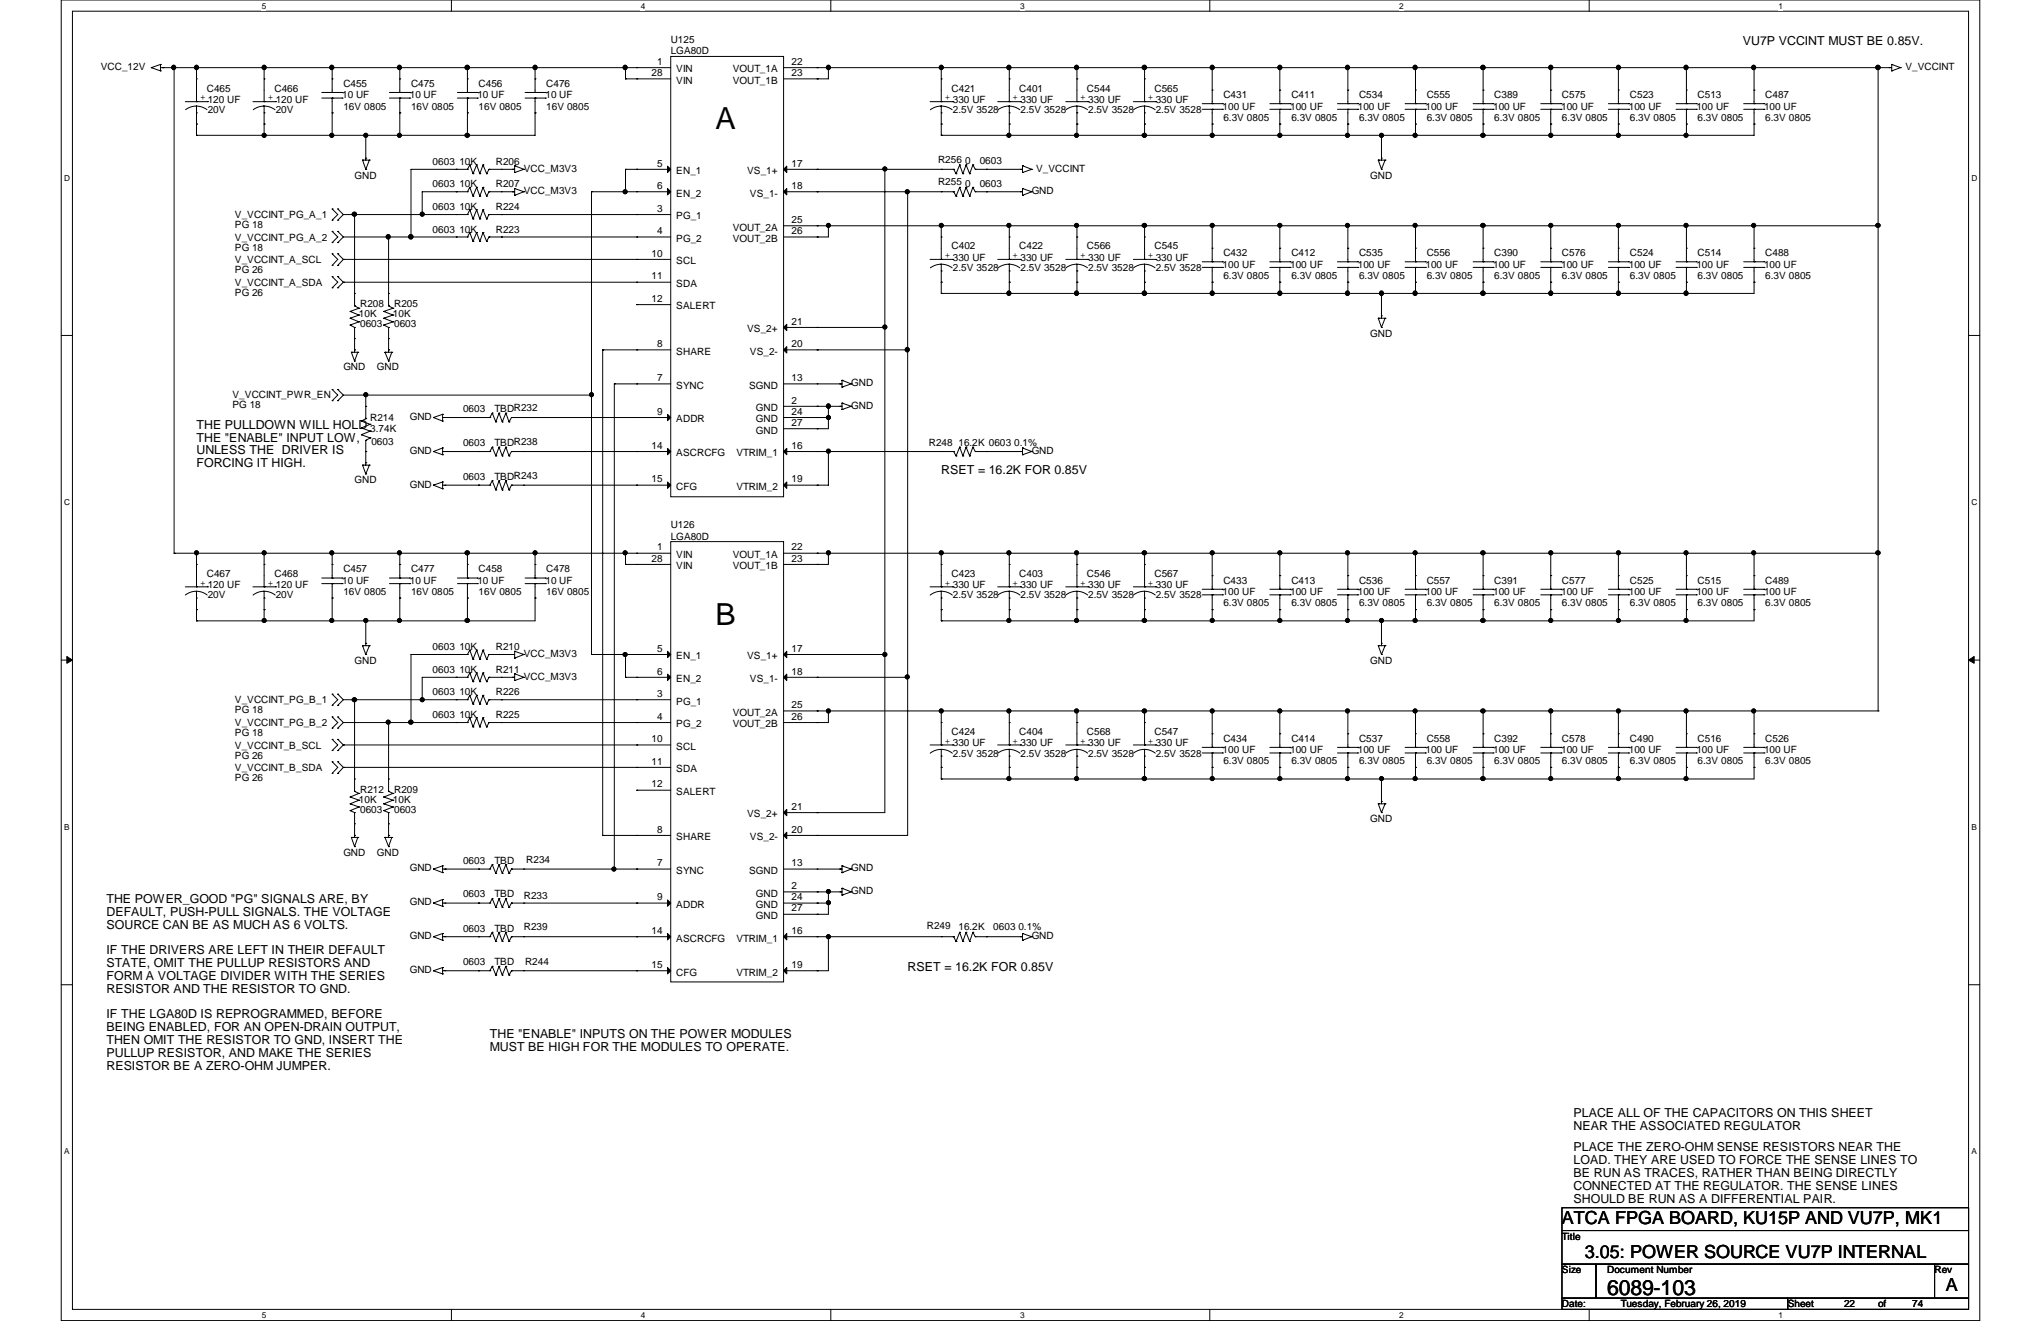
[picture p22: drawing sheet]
<svg xmlns="http://www.w3.org/2000/svg" width="432mm" height="279mm" viewBox="0 0 432 279" stroke-linecap="round" stroke-linejoin="round" font-family="sans-serif">
<defs><g id="words">
<g font-size="6.4">
<text x="151.4" y="27.3">A</text>
<text x="151.4" y="132.2">B</text>
</g>
<text font-size="4.5" x="340" y="273.8">6089-103</text>
<g font-size="3.8">
<text x="330.5" y="258.8">ATCA FPGA BOARD, KU15P AND VU7P, MK1</text>
<text x="335.3" y="266">3.05: POWER SOURCE VU7P INTERNAL</text>
<text x="411.6" y="273.1">A</text>
</g>
<g font-size="2.6">
<text x="368.7" y="9.5">VU7P VCCINT MUST BE 0.85V.</text>
<text x="41.6" y="90.7">THE PULLDOWN WILL HOLD</text>
<text x="41.6" y="93.4">THE &quot;ENABLE&quot; INPUT LOW,</text>
<text x="41.6" y="96.1">UNLESS THE DRIVER IS</text>
<text x="41.6" y="98.8">FORCING IT HIGH.</text>
<text x="199.1" y="100.2">RSET = 16.2K FOR 0.85V</text>
<text x="22.5" y="191">THE POWER_GOOD &quot;PG&quot; SIGNALS ARE, BY</text>
<text x="22.5" y="193.7">DEFAULT, PUSH-PULL SIGNALS. THE VOLTAGE</text>
<text x="22.5" y="196.4">SOURCE CAN BE AS MUCH AS 6 VOLTS.</text>
<text x="22.5" y="201.8">IF THE DRIVERS ARE LEFT IN THEIR DEFAULT</text>
<text x="22.5" y="204.6">STATE, OMIT THE PULLUP RESISTORS AND</text>
<text x="22.5" y="207.3">FORM A VOLTAGE DIVIDER WITH THE SERIES</text>
<text x="22.5" y="210">RESISTOR AND THE RESISTOR TO GND.</text>
<text x="192" y="205.3">RSET = 16.2K FOR 0.85V</text>
<text x="22.5" y="215.4">IF THE LGA80D IS REPROGRAMMED, BEFORE</text>
<text x="22.5" y="218.1">BEING ENABLED, FOR AN OPEN-DRAIN OUTPUT,</text>
<text x="22.5" y="220.8">THEN OMIT THE RESISTOR TO GND, INSERT THE</text>
<text x="103.6" y="219.6">THE &quot;ENABLE&quot; INPUTS ON THE POWER MODULES</text>
<text x="22.5" y="223.5">PULLUP RESISTOR, AND MAKE THE SERIES</text>
<text x="22.5" y="226.2">RESISTOR BE A ZERO-OHM JUMPER.</text>
<text x="103.6" y="222.3">MUST BE HIGH FOR THE MODULES TO OPERATE.</text>
<text x="332.9" y="236.3">PLACE ALL OF THE CAPACITORS ON THIS SHEET</text>
<text x="332.9" y="239">NEAR THE ASSOCIATED REGULATOR</text>
<text x="332.9" y="243.5">PLACE THE ZERO-OHM SENSE RESISTORS NEAR THE</text>
<text x="332.9" y="246.2">LOAD. THEY ARE USED TO FORCE THE SENSE LINES TO</text>
<text x="332.9" y="248.9">BE RUN AS TRACES, RATHER THAN BEING DIRECTLY</text>
<text x="332.9" y="251.6">CONNECTED AT THE REGULATOR. THE SENSE LINES</text>
<text x="332.9" y="254.3">SHOULD BE RUN AS A DIFFERENTIAL PAIR.</text>
</g>
<g font-size="2.1">
<text x="141.9" y="9.1">U125</text>
<text x="141.9" y="11.5">LGA80D</text>
<text x="21.3" y="14.8">VCC_12V</text>
<text x="137.8" y="16.1">28</text>
<text x="139" y="13.7">1</text>
<text x="143.1" y="15.3">VIN</text>
<text x="143.1" y="17.7">VIN</text>
<text x="155" y="15.3">VOUT_1A</text>
<text x="155" y="17.7">VOUT_1B</text>
<text x="167.5" y="13.7">22</text>
<text x="167.5" y="16.1">23</text>
<text x="403.1" y="14.8">V_VCCINT</text>
<text x="42.3" y="21.2">+</text>
<text x="43.8" y="19.4">C465</text>
<text x="43.9" y="21.8">120 UF</text>
<text x="43.9" y="23.9">20V</text>
<text x="56.6" y="21.2">+</text>
<text x="58.1" y="19.4">C466</text>
<text x="58.3" y="21.8">120 UF</text>
<text x="58.3" y="23.9">20V</text>
<text x="72.4" y="20.8">10 UF</text>
<text x="72.6" y="18.4">C455</text>
<text x="72.6" y="23.2">16V 0805</text>
<text x="86.7" y="20.8">10 UF</text>
<text x="87" y="18.4">C475</text>
<text x="87" y="23.2">16V 0805</text>
<text x="101" y="20.8">10 UF</text>
<text x="101.3" y="18.4">C456</text>
<text x="101.3" y="23.2">16V 0805</text>
<text x="115.4" y="20.8">10 UF</text>
<text x="115.6" y="18.4">C476</text>
<text x="115.6" y="23.2">16V 0805</text>
<text x="199.9" y="21.2">+</text>
<text x="201.3" y="19.4">C421</text>
<text x="201.6" y="21.8">330 UF</text>
<text x="201.6" y="23.9">2.5V 3528</text>
<text x="214.2" y="21.2">+</text>
<text x="215.6" y="19.4">C401</text>
<text x="215.9" y="21.8">330 UF</text>
<text x="215.9" y="23.9">2.5V 3528</text>
<text x="228.5" y="21.2">+</text>
<text x="230" y="19.4">C544</text>
<text x="230.2" y="21.8">330 UF</text>
<text x="230.2" y="23.9">2.5V 3528</text>
<text x="242.8" y="21.2">+</text>
<text x="244.3" y="19.4">C565</text>
<text x="244.5" y="21.8">330 UF</text>
<text x="244.5" y="23.9">2.5V 3528</text>
<text x="258.7" y="23.2">100 UF</text>
<text x="258.8" y="20.8">C431</text>
<text x="273" y="23.2">100 UF</text>
<text x="273.2" y="20.8">C411</text>
<text x="287.3" y="23.2">100 UF</text>
<text x="287.5" y="20.8">C534</text>
<text x="301.6" y="23.2">100 UF</text>
<text x="301.8" y="20.8">C555</text>
<text x="315.9" y="23.2">100 UF</text>
<text x="316.1" y="20.8">C389</text>
<text x="330.3" y="23.2">100 UF</text>
<text x="330.5" y="20.8">C575</text>
<text x="344.6" y="23.2">100 UF</text>
<text x="344.8" y="20.8">C523</text>
<text x="358.9" y="23.2">100 UF</text>
<text x="359.2" y="20.8">C513</text>
<text x="373.2" y="23.2">100 UF</text>
<text x="373.5" y="20.8">C487</text>
<text x="258.8" y="25.6">6.3V 0805</text>
<text x="273.2" y="25.6">6.3V 0805</text>
<text x="287.5" y="25.6">6.3V 0805</text>
<text x="301.8" y="25.6">6.3V 0805</text>
<text x="316.1" y="25.6">6.3V 0805</text>
<text x="330.5" y="25.6">6.3V 0805</text>
<text x="344.8" y="25.6">6.3V 0805</text>
<text x="359.2" y="25.6">6.3V 0805</text>
<text x="373.5" y="25.6">6.3V 0805</text>
<text x="91.5" y="34.9">0603</text>
<text x="97.2" y="34.9">10K</text>
<text x="104.9" y="34.9">R206</text>
<text x="139" y="35.2">5</text>
<text x="167.5" y="35.2">17</text>
<text x="198.5" y="34.4">R256</text>
<text x="204.2" y="34.6">0</text>
<text x="207.3" y="34.6">0603</text>
<text x="75" y="37.8">GND</text>
<text x="91.5" y="39.6">0603</text>
<text x="97.2" y="39.6">10K</text>
<text x="104.9" y="39.6">R207</text>
<text x="110.8" y="36.3">VCC_M3V3</text>
<text x="110.8" y="41.1">VCC_M3V3</text>
<text x="139" y="40">6</text>
<text x="143.1" y="36.8">EN_1</text>
<text x="143.1" y="41.6">EN_2</text>
<text x="158.1" y="36.8">VS_1+</text>
<text x="158.7" y="41.6">VS_1-</text>
<text x="167.5" y="40">18</text>
<text x="198.5" y="39.2">R255</text>
<text x="204.2" y="39.5">0</text>
<text x="207.3" y="39.5">0603</text>
<text x="218.3" y="41.1">GND</text>
<text x="219.2" y="36.3">V_VCCINT</text>
<text x="289.9" y="37.8">GND</text>
<text x="49.7" y="46.1">V_VCCINT_PG_A_1</text>
<text x="91.5" y="44.4">0603</text>
<text x="97.2" y="44.4">10K</text>
<text x="104.9" y="44.4">R224</text>
<text x="139" y="44.8">3</text>
<text x="143.1" y="46.4">PG_1</text>
<text x="167.5" y="47.2">25</text>
<text x="49.7" y="48.3">PG 18</text>
<text x="49.7" y="50.9">V_VCCINT_PG_A_2</text>
<text x="49.7" y="53">PG 18</text>
<text x="91.5" y="49.2">0603</text>
<text x="97.2" y="49.2">10K</text>
<text x="104.9" y="49.2">R223</text>
<text x="139" y="49.5">4</text>
<text x="143.1" y="51.1">PG_2</text>
<text x="155" y="48.8">VOUT_2A</text>
<text x="155" y="51.1">VOUT_2B</text>
<text x="167.5" y="49.5">26</text>
<text x="201.3" y="52.7">C402</text>
<text x="215.6" y="52.7">C422</text>
<text x="230" y="52.7">C566</text>
<text x="244.3" y="52.7">C545</text>
<text x="49.7" y="55.6">V_VCCINT_A_SCL</text>
<text x="49.7" y="57.8">PG 26</text>
<text x="137.8" y="54.3">10</text>
<text x="137.8" y="59.1">11</text>
<text x="143.1" y="55.9">SCL</text>
<text x="199.9" y="54.6">+</text>
<text x="201.6" y="55.2">330 UF</text>
<text x="201.6" y="57.3">2.5V 3528</text>
<text x="214.2" y="54.6">+</text>
<text x="215.9" y="55.2">330 UF</text>
<text x="215.9" y="57.3">2.5V 3528</text>
<text x="228.5" y="54.6">+</text>
<text x="230.2" y="55.2">330 UF</text>
<text x="230.2" y="57.3">2.5V 3528</text>
<text x="242.8" y="54.6">+</text>
<text x="244.5" y="55.2">330 UF</text>
<text x="244.5" y="57.3">2.5V 3528</text>
<text x="258.7" y="56.6">100 UF</text>
<text x="258.8" y="54.2">C432</text>
<text x="258.8" y="59">6.3V 0805</text>
<text x="273" y="56.6">100 UF</text>
<text x="273.2" y="54.2">C412</text>
<text x="273.2" y="59">6.3V 0805</text>
<text x="287.3" y="56.6">100 UF</text>
<text x="287.5" y="54.2">C535</text>
<text x="287.5" y="59">6.3V 0805</text>
<text x="301.6" y="56.6">100 UF</text>
<text x="301.8" y="54.2">C556</text>
<text x="301.8" y="59">6.3V 0805</text>
<text x="315.9" y="56.6">100 UF</text>
<text x="316.1" y="54.2">C390</text>
<text x="316.1" y="59">6.3V 0805</text>
<text x="330.3" y="56.6">100 UF</text>
<text x="330.5" y="54.2">C576</text>
<text x="330.5" y="59">6.3V 0805</text>
<text x="344.6" y="56.6">100 UF</text>
<text x="344.8" y="54.2">C524</text>
<text x="344.8" y="59">6.3V 0805</text>
<text x="358.9" y="56.6">100 UF</text>
<text x="359.2" y="54.2">C514</text>
<text x="359.2" y="59">6.3V 0805</text>
<text x="373.2" y="56.6">100 UF</text>
<text x="373.5" y="54.2">C488</text>
<text x="373.5" y="59">6.3V 0805</text>
<text x="49.7" y="60.5">V_VCCINT_A_SDA</text>
<text x="49.7" y="62.6">PG 26</text>
<text x="76.2" y="64.9">R208</text>
<text x="83.4" y="64.9">R205</text>
<text x="137.8" y="63.8">12</text>
<text x="143.1" y="60.7">SDA</text>
<text x="143.1" y="65.4">SALERT</text>
<text x="75.9" y="67.1">10K</text>
<text x="76.2" y="69.3">0603</text>
<text x="83.1" y="67.1">10K</text>
<text x="83.4" y="69.3">0603</text>
<text x="158.1" y="70.3">VS_2+</text>
<text x="167.5" y="68.7">21</text>
<text x="289.9" y="71.2">GND</text>
<text x="139" y="73.4">8</text>
<text x="143.1" y="75">SHARE</text>
<text x="158.7" y="75">VS_2-</text>
<text x="167.5" y="73.4">20</text>
<text x="72.6" y="78.3">GND</text>
<text x="79.8" y="78.3">GND</text>
<text x="139" y="80.6">7</text>
<text x="143.1" y="82.2">SYNC</text>
<text x="158.5" y="82.2">SGND</text>
<text x="167.5" y="80.6">13</text>
<text x="180.1" y="81.7">GND</text>
<text x="49.2" y="84.1">V_VCCINT_PWR_EN</text>
<text x="49.2" y="86.2">PG 18</text>
<text x="78.3" y="89.1">R214</text>
<text x="86.7" y="88.8">GND</text>
<text x="98" y="87.2">0603</text>
<text x="104.6" y="87.2">TBDR232</text>
<text x="139" y="87.7">9</text>
<text x="143.1" y="89.3">ADDR</text>
<text x="159.9" y="87">GND</text>
<text x="159.9" y="89.3">GND</text>
<text x="167.5" y="85.3">2</text>
<text x="167.5" y="87.7">24</text>
<text x="180.1" y="86.4">GND</text>
<text x="78.3" y="91.4">3.74K</text>
<text x="78.6" y="94.1">0603</text>
<text x="98" y="94.3">0603</text>
<text x="104.6" y="94.3">TBDR238</text>
<text x="137.8" y="94.9">14</text>
<text x="159.9" y="91.7">GND</text>
<text x="167.5" y="90.1">27</text>
<text x="167.5" y="94.9">16</text>
<text x="196.5" y="94.3">R248 16.2K 0603 0.1%</text>
<text x="86.7" y="96">GND</text>
<text x="98" y="101.5">0603</text>
<text x="104.6" y="101.5">TBDR243</text>
<text x="143.1" y="96.5">ASCRCFG</text>
<text x="155.8" y="96.5">VTRIM_1</text>
<text x="218.3" y="96">GND</text>
<text x="75" y="102.2">GND</text>
<text x="86.7" y="103.1">GND</text>
<text x="137.8" y="102">15</text>
<text x="143.1" y="103.6">CFG</text>
<text x="155.8" y="103.6">VTRIM_2</text>
<text x="167.5" y="102">19</text>
<text x="141.9" y="111.8">U126</text>
<text x="137.8" y="118.8">28</text>
<text x="139" y="116.4">1</text>
<text x="141.9" y="114.1">LGA80D</text>
<text x="143.1" y="118">VIN</text>
<text x="155" y="118">VOUT_1A</text>
<text x="167.5" y="116.4">22</text>
<text x="167.5" y="118.8">23</text>
<text x="42.3" y="123.9">+ 120 UF</text>
<text x="43.8" y="122">C467</text>
<text x="56.6" y="123.9">+ 120 UF</text>
<text x="58.1" y="122">C468</text>
<text x="72.4" y="123.4">10 UF</text>
<text x="72.6" y="121.1">C457</text>
<text x="72.6" y="125.8">16V 0805</text>
<text x="86.7" y="123.4">10 UF</text>
<text x="87" y="121.1">C477</text>
<text x="87" y="125.8">16V 0805</text>
<text x="101" y="123.4">10 UF</text>
<text x="101.3" y="121.1">C458</text>
<text x="101.3" y="125.8">16V 0805</text>
<text x="115.4" y="123.4">10 UF</text>
<text x="115.6" y="121.1">C478</text>
<text x="115.6" y="125.8">16V 0805</text>
<text x="143.1" y="120.4">VIN</text>
<text x="155" y="120.4">VOUT_1B</text>
<text x="199.9" y="123.9">+ 330 UF</text>
<text x="201.3" y="122">C423</text>
<text x="214.2" y="123.9">+ 330 UF</text>
<text x="215.6" y="122">C403</text>
<text x="228.5" y="123.9">+ 330 UF</text>
<text x="230" y="122">C546</text>
<text x="242.8" y="123.9">+ 330 UF</text>
<text x="244.3" y="122">C567</text>
<text x="258.7" y="125.8">100 UF</text>
<text x="258.8" y="123.4">C433</text>
<text x="273" y="125.8">100 UF</text>
<text x="273.2" y="123.4">C413</text>
<text x="287.3" y="125.8">100 UF</text>
<text x="287.5" y="123.4">C536</text>
<text x="301.6" y="125.8">100 UF</text>
<text x="301.8" y="123.4">C557</text>
<text x="315.9" y="125.8">100 UF</text>
<text x="316.1" y="123.4">C391</text>
<text x="330.3" y="125.8">100 UF</text>
<text x="330.5" y="123.4">C577</text>
<text x="344.6" y="125.8">100 UF</text>
<text x="344.8" y="123.4">C525</text>
<text x="358.9" y="125.8">100 UF</text>
<text x="359.2" y="123.4">C515</text>
<text x="373.2" y="125.8">100 UF</text>
<text x="373.5" y="123.4">C489</text>
<text x="43.9" y="126.6">20V</text>
<text x="58.3" y="126.6">20V</text>
<text x="201.6" y="126.6">2.5V 3528</text>
<text x="215.9" y="126.6">2.5V 3528</text>
<text x="230.2" y="126.6">2.5V 3528</text>
<text x="244.5" y="126.6">2.5V 3528</text>
<text x="258.8" y="128.3">6.3V 0805</text>
<text x="273.2" y="128.3">6.3V 0805</text>
<text x="287.5" y="128.3">6.3V 0805</text>
<text x="301.8" y="128.3">6.3V 0805</text>
<text x="316.1" y="128.3">6.3V 0805</text>
<text x="330.5" y="128.3">6.3V 0805</text>
<text x="344.8" y="128.3">6.3V 0805</text>
<text x="359.2" y="128.3">6.3V 0805</text>
<text x="373.5" y="128.3">6.3V 0805</text>
<text x="91.5" y="137.6">0603</text>
<text x="97.2" y="137.6">10K</text>
<text x="104.9" y="137.6">R210</text>
<text x="139" y="137.8">5</text>
<text x="167.5" y="137.8">17</text>
<text x="75" y="140.4">GND</text>
<text x="91.5" y="142.3">0603</text>
<text x="97.2" y="142.3">10K</text>
<text x="104.9" y="142.3">R211</text>
<text x="110.8" y="138.9">VCC_M3V3</text>
<text x="110.8" y="143.8">VCC_M3V3</text>
<text x="139" y="142.7">6</text>
<text x="143.1" y="139.4">EN_1</text>
<text x="158.1" y="139.4">VS_1+</text>
<text x="167.5" y="142.7">18</text>
<text x="289.9" y="140.4">GND</text>
<text x="49.7" y="148.8">V_VCCINT_PG_B_1</text>
<text x="91.5" y="147.1">0603</text>
<text x="97.2" y="147.1">10K</text>
<text x="104.9" y="147.1">R226</text>
<text x="139" y="147.4">3</text>
<text x="143.1" y="149">PG_1</text>
<text x="143.1" y="144.3">EN_2</text>
<text x="158.7" y="144.3">VS_1-</text>
<text x="167.5" y="149.8">25</text>
<text x="49.7" y="150.9">PG 18</text>
<text x="49.7" y="153.6">V_VCCINT_PG_B_2</text>
<text x="49.7" y="155.7">PG 18</text>
<text x="91.5" y="151.9">0603</text>
<text x="97.2" y="151.9">10K</text>
<text x="104.9" y="151.9">R225</text>
<text x="139" y="152.2">4</text>
<text x="143.1" y="153.8">PG_2</text>
<text x="155" y="151.4">VOUT_2A</text>
<text x="155" y="153.8">VOUT_2B</text>
<text x="167.5" y="152.2">26</text>
<text x="201.3" y="155.4">C424</text>
<text x="215.6" y="155.4">C404</text>
<text x="230" y="155.4">C568</text>
<text x="244.3" y="155.4">C547</text>
<text x="49.7" y="158.3">V_VCCINT_B_SCL</text>
<text x="49.7" y="160.4">PG 26</text>
<text x="137.8" y="157">10</text>
<text x="137.8" y="161.7">11</text>
<text x="143.1" y="158.6">SCL</text>
<text x="199.9" y="157.3">+ 330 UF</text>
<text x="201.6" y="160">2.5V 3528</text>
<text x="214.2" y="157.3">+ 330 UF</text>
<text x="215.9" y="160">2.5V 3528</text>
<text x="228.5" y="157.3">+ 330 UF</text>
<text x="230.2" y="160">2.5V 3528</text>
<text x="242.8" y="157.3">+ 330 UF</text>
<text x="244.5" y="160">2.5V 3528</text>
<text x="258.7" y="159.3">100 UF</text>
<text x="258.8" y="156.9">C434</text>
<text x="258.8" y="161.6">6.3V 0805</text>
<text x="273" y="159.3">100 UF</text>
<text x="273.2" y="156.9">C414</text>
<text x="273.2" y="161.6">6.3V 0805</text>
<text x="287.3" y="159.3">100 UF</text>
<text x="287.5" y="156.9">C537</text>
<text x="287.5" y="161.6">6.3V 0805</text>
<text x="301.6" y="159.3">100 UF</text>
<text x="301.8" y="156.9">C558</text>
<text x="301.8" y="161.6">6.3V 0805</text>
<text x="315.9" y="159.3">100 UF</text>
<text x="316.1" y="156.9">C392</text>
<text x="316.1" y="161.6">6.3V 0805</text>
<text x="330.3" y="159.3">100 UF</text>
<text x="330.5" y="156.9">C578</text>
<text x="330.5" y="161.6">6.3V 0805</text>
<text x="344.6" y="159.3">100 UF</text>
<text x="344.8" y="156.9">C490</text>
<text x="344.8" y="161.6">6.3V 0805</text>
<text x="358.9" y="159.3">100 UF</text>
<text x="359.2" y="156.9">C516</text>
<text x="359.2" y="161.6">6.3V 0805</text>
<text x="373.2" y="159.3">100 UF</text>
<text x="373.5" y="156.9">C526</text>
<text x="373.5" y="161.6">6.3V 0805</text>
<text x="49.7" y="163.1">V_VCCINT_B_SDA</text>
<text x="49.7" y="165.3">PG 26</text>
<text x="76.2" y="167.6">R212</text>
<text x="83.4" y="167.6">R209</text>
<text x="137.8" y="166.5">12</text>
<text x="143.1" y="163.3">SDA</text>
<text x="75.9" y="169.8">10K</text>
<text x="76.2" y="172">0603</text>
<text x="83.1" y="169.8">10K</text>
<text x="83.4" y="172">0603</text>
<text x="143.1" y="168.1">SALERT</text>
<text x="158.1" y="172.9">VS_2+</text>
<text x="167.5" y="171.3">21</text>
<text x="289.9" y="173.8">GND</text>
<text x="139" y="176.1">8</text>
<text x="143.1" y="177.7">SHARE</text>
<text x="158.7" y="177.7">VS_2-</text>
<text x="167.5" y="176.1">20</text>
<text x="72.6" y="181">GND</text>
<text x="79.8" y="181">GND</text>
<text x="86.7" y="184.3">GND</text>
<text x="98" y="182.7">0603</text>
<text x="104.6" y="182.7">TBD</text>
<text x="111.3" y="182.5">R234</text>
<text x="139" y="183.2">7</text>
<text x="143.1" y="184.8">SYNC</text>
<text x="158.5" y="184.8">SGND</text>
<text x="167.5" y="183.2">13</text>
<text x="180.1" y="184.3">GND</text>
<text x="86.7" y="191.5">GND</text>
<text x="98" y="189.8">0603</text>
<text x="104.6" y="189.8">TBD</text>
<text x="110.8" y="190.1">R233</text>
<text x="139" y="190.4">9</text>
<text x="159.9" y="189.7">GND</text>
<text x="167.5" y="188">2</text>
<text x="167.5" y="190.4">24</text>
<text x="180.1" y="189.1">GND</text>
<text x="98" y="197">0603</text>
<text x="104.6" y="197">TBD</text>
<text x="110.8" y="196.8">R239</text>
<text x="137.8" y="197.5">14</text>
<text x="143.1" y="192">ADDR</text>
<text x="159.9" y="192">GND</text>
<text x="159.9" y="194.4">GND</text>
<text x="167.5" y="192.8">27</text>
<text x="167.5" y="197.5">16</text>
<text x="196.1" y="196.5">R249</text>
<text x="202.8" y="196.8">16.2K</text>
<text x="210.1" y="196.8">0603 0.1%</text>
<text x="86.7" y="198.6">GND</text>
<text x="143.1" y="199.1">ASCRCFG</text>
<text x="155.8" y="199.1">VTRIM_1</text>
<text x="218.3" y="198.6">GND</text>
<text x="86.7" y="205.8">GND</text>
<text x="98" y="204.1">0603</text>
<text x="104.6" y="204.1">TBD</text>
<text x="111.1" y="204.1">R244</text>
<text x="137.8" y="204.7">15</text>
<text x="143.1" y="206.3">CFG</text>
<text x="155.8" y="206.3">VTRIM_2</text>
<text x="167.5" y="204.7">19</text>
<text x="330.5" y="262.2">Title</text>
<text x="330.5" y="269.3">Size</text>
<text x="340" y="269.3">Document Number</text>
<text x="409.3" y="269.3">Rev</text>
<text x="330.5" y="276.5">Date:</text>
<text x="342.9" y="276.5">Tuesday, February 26, 2019</text>
<text x="378.2" y="276.5">Sheet</text>
<text x="390.1" y="276.5">22</text>
<text x="397.3" y="276.5">of</text>
<text x="404.5" y="276.5">74</text>
</g>
<g font-size="1.7">
<text x="55.4" y="1.9">5</text>
<text x="135.6" y="1.9">4</text>
<text x="215.8" y="1.9">3</text>
<text x="296" y="1.9">2</text>
<text x="376.3" y="1.9">1</text>
<text x="13.5" y="38.3">D</text>
<text x="417.1" y="38.3">D</text>
<text x="13.5" y="106.8">C</text>
<text x="417.1" y="106.8">C</text>
<text x="13.5" y="175.5">B</text>
<text x="417.1" y="175.5">B</text>
<text x="13.5" y="244.2">A</text>
<text x="417.1" y="244.2">A</text>
<text x="55.4" y="278.8">5</text>
<text x="135.6" y="278.8">4</text>
<text x="215.8" y="278.8">3</text>
<text x="296" y="278.8">2</text>
<text x="376.3" y="278.8">1</text>
</g>
</g></defs>
<path d="M13 0h405.8v279.3h-405.8zM15.3 2.4h401.2v274.5h-401.2z" fill="none" stroke="#000" stroke-width=".21"/>
<g fill="#fff">
<path d="M55.4 .3h.9v1.9h-.9z"/>
<path d="M55.4 277.2h.9v1.9h-.9z"/>
</g>
<path d="M95.5 0v2.4M95.5 276.9v2.4" fill="none" stroke="#000" stroke-width=".21"/>
<g fill="#fff">
<path d="M135.6 .3h.9v1.9h-.9z"/>
<path d="M135.6 277.2h.9v1.9h-.9z"/>
</g>
<path d="M175.8 0v2.4M175.8 276.9v2.4" fill="none" stroke="#000" stroke-width=".21"/>
<g fill="#fff">
<path d="M215.8 .3h.9v1.9h-.9z"/>
<path d="M215.8 277.2h.9v1.9h-.9z"/>
</g>
<path d="M255.9 0v2.4M255.9 276.9v2.4" fill="none" stroke="#000" stroke-width=".21"/>
<g fill="#fff">
<path d="M296 .3h.9v1.9h-.9z"/>
<path d="M296 277.2h.9v1.9h-.9z"/>
</g>
<path d="M336.2 0v2.4M336.2 276.9v2.4" fill="none" stroke="#000" stroke-width=".21"/>
<g fill="#fff">
<path d="M376.3 .3h.9v1.9h-.9z"/>
<path d="M376.3 277.2h.9v1.9h-.9z"/>
<path d="M13.5 36.7h1.2v1.9h-1.2z"/>
<path d="M417.1 36.7h1.2v1.9h-1.2z"/>
<path d="M13.5 105.2h1.2v2h-1.2z"/>
<path d="M417.1 105.2h1.2v2h-1.2z"/>
</g>
<path d="M13 71h2.3M416.5 71h2.3" fill="none" stroke="#000" stroke-width=".21"/>
<g fill="#fff">
<path d="M13.5 173.9h1.1v2h-1.1z"/>
<path d="M417.1 173.9h1.1v2h-1.1z"/>
</g>
<path d="M13 139.6h2.3M416.5 139.6h2.3" fill="none" stroke="#000" stroke-width=".21"/>
<path d="M14.1 138.9v1.4l1.2-.7zM416.5 139.6l1.2 .7v-1.4z" fill="#000" stroke="#000" stroke-width=".21"/>
<g fill="#fff">
<path d="M13.5 242.6h1.1v1.9h-1.1z"/>
<path d="M417.1 242.6h1.1v1.9h-1.1z"/>
</g>
<g fill="none" stroke="#000" stroke-width=".21">
<path d="M32 14.3h.1M32 14.3l2 .7M34 15h.1M34 13.6h.1M34 13.6v1.4M34 13.6l-2 .7M34.5 14.3h.1M36.8 14.3h.1M36.8 14.3v102.7M41.6 16.7h.1M41.6 14.3h.1M41.6 14.3v7.2"/>
<path d="M55.9 16.7h.1M55.9 14.3h.1M55.9 14.3v7.2M68.1 19.6h4.3M70.3 16.7h.1M70.3 14.3h.1M70.3 14.3v5.3M70.3 19.6h.1M72.4 19.6h.1M82.4 19.6h4.3M84.6 16.7h.1M84.6 14.3h.1"/>
<path d="M84.6 14.3v5.3M84.6 19.6h.1M86.7 19.6h.1M96.8 19.6h4.2M98.9 19.6h.1M98.9 16.7h.1M98.9 14.3h.1M98.9 14.3v5.3M101 19.6h.1M111.1 19.6h4.3M113.2 16.7h.1M113.2 14.3h.1"/>
<path d="M113.2 14.3v5.3M113.2 19.6h.1M115.4 19.6h.1M132.3 16.7h.1M132.3 14.3h.1M132.3 16.7h9.6M132.3 14.3v2.4M134.7 14.3h.1M134.7 16.7h.1M141.9 11.9h23.9v93.2h-23.9zM141.9 14.3h-107.9M165.8 14.3h234.4"/>
<path d="M172.9 14.3h.1M172.9 16.7h.1M175.3 14.3h.1M175.3 14.3v2.4h-9.5M199.1 16.7h.1M199.1 14.3h.1M199.1 14.3v7.2M213.5 14.3h.1M213.5 14.3v7.2M213.5 16.7h.1M227.8 16.7h.1M227.8 14.3h.1"/>
<path d="M227.8 14.3v7.2M242.1 16.7h.1M242.1 14.3h.1M242.1 14.3v7.2M256.5 19.1h.1M256.5 14.3h.1M256.5 14.3v7.6M270.8 19.1h.1M270.8 14.3h.1M270.8 14.3v7.6M285.2 19.1h.1M285.2 14.3h.1"/>
<path d="M285.2 14.3v7.6M299.5 19.1h.1M299.5 14.3h.1M299.5 14.3v7.6M313.8 19.1h.1M313.8 14.3h.1M313.8 14.3v7.6M328.1 19.1h.1M328.1 14.3h.1M328.1 14.3v7.6M342.4 19.1h.1M342.4 14.3h.1"/>
<path d="M342.4 14.3v7.6M356.8 19.1h.1M356.8 14.3h.1M356.8 14.3v7.6M371.1 19.1h.1M371.1 14.3h.1M371.1 14.3v7.6M397.3 14.3v136.1M397.3 14.3h.1M399.7 14.3h.1M400.2 15h.1M400.2 13.6h.1"/>
<path d="M400.2 13.6v1.4M400.2 13.6l1.9 .7M402.1 14.3h.1M402.1 14.3l-1.9 .7M39.2 21.5h4.7M39.3 23.2a3.8 3.8 0 0 1 4.5 0M41.6 23.9h.1M41.6 21.5h.1M41.6 26.2h.1M41.6 22.4v6.2M41.6 28.6h.1M43.9 21.5h.1"/>
<path d="M53.5 21.5h4.8M53.6 23.2l.8-.5 1.4-.3 1.1 .2 1.3 .6M55.9 26.2h.1M55.9 28.6h.1M55.9 23.9h.1M55.9 21.5h.1M55.9 22.4v6.2M58.3 21.5h.1M68.1 20.7h4.3M70.3 23.9h.1M70.3 20.7h.1M70.3 20.7v7.9"/>
<path d="M72.4 20.7h.1M76.7 33.9h.1M76.7 33.9h1.4M76.7 33.9l.7 1.9M77.4 28.6h.1M77.4 33.4h.1M77.4 35.8h.1M77.4 28.6v5.3M78.1 33.9h.1M78.1 33.9l-.7 1.9M82.4 20.7h4.3M84.6 23.9h.1"/>
<path d="M84.6 28.6h.1M84.6 20.7h.1M84.6 20.7v7.9M86.7 20.7h.1M96.5 35.8h.1M96.8 20.7h4.2M98.9 20.7h.1M98.9 20.7v7.9M98.9 28.6h.1M98.9 35.8h.1M98.9 23.9h.1M98.9 35.8h-11.9v14.3"/>
<path d="M99.4 39.6h.1M99.4 39.6l.7 1.9M99.4 39.6l-.5 1M99.4 34.9h.1M99.4 34.9l.7 1.8M99.4 34.9l-.5 .9M100.1 36.7h.1M100.8 39.6h.1M100.8 39.6l.7 1.9M100.8 39.6l-.7 1.9M100.8 34.9h.1M100.8 34.9l.7 1.8"/>
<path d="M100.8 34.9l-.7 1.8M101 20.7h.1M101.5 36.7h.1M102.2 34.9h.1M102.2 34.9l.8 1.8M102.2 34.9l-.7 1.8M102.2 39.6h.1M102.2 39.6l.8 1.9M102.2 39.6l-.7 1.9M103 36.7h.1M103.5 35.8h.1M103.5 35.8h5.4"/>
<path d="M103.5 35.8l-.5 .9M106.1 35.8h.1M108.5 35.8h.1M108.9 35.1h.1M108.9 36.5h.1M108.9 39.9h.1M108.9 35.1v1.4M108.9 39.9v1.4M108.9 35.1l1.9 .7M108.9 39.9l1.9 .7M110.8 35.8h.1M110.8 35.8l-1.9 .7"/>
<path d="M111.1 20.7h4.3M113.2 23.9h.1M113.2 20.7h.1M113.2 20.7v7.9h-71.6M115.4 20.7h.1M132.3 35.8h.1M132.3 35.8h9.6M132.3 35.8v4.8M134.7 35.8h.1M165.8 35.8h36M172.9 35.8h.1M187.2 35.8h.1"/>
<path d="M187.2 35.8v136.1h-21.4M196.8 21.5h4.8M196.8 23.2l.9-.5 1.4-.3 1 .2 1.3 .6M199.1 26.2h.1M199.1 23.9h.1M199.1 21.5h.1M199.1 22.4v6.2M199.1 35.8h.1M199.1 28.6h.1M201.6 21.5h.1M201.8 35.8h.1M201.8 35.8l.5 .9"/>
<path d="M202.3 36.7h.1M203 34.9h.1M203 34.9l-.7 1.8M203 34.9l.7 1.8M203 39.6h.1M203 39.6l-.7 1.9M203 39.6l.7 1.9M203.7 36.7h.1M204.4 34.9h.1M204.4 34.9l-.7 1.8M204.4 34.9l.7 1.8M204.4 39.6h.1"/>
<path d="M204.4 39.6l-.7 1.9M204.4 39.6l.7 1.9M205.1 36.7h.1M205.8 34.9h.1M205.8 34.9l-.7 1.8M205.8 34.9l.5 .9M205.8 39.6h.1M205.8 39.6l-.7 1.9M205.8 39.6l.5 1M206.3 35.8h.1M208.7 35.8h.1M211.1 21.5h4.8"/>
<path d="M211.1 23.2l.9-.5 1.4-.3 1.1 .2 1.3 .6M213.5 23.9h.1M213.5 21.5h.1M213.5 22.4v6.2M213.5 28.6h.1M213.5 26.2h.1M215.9 21.5h.1M215.9 35.8h.1M216.3 36.5h.1M216.3 35.1h.1M216.3 39.9h.1M216.3 35.1v1.4"/>
<path d="M216.3 39.9v1.4M216.3 35.8h-10M216.3 35.1l2 .7M216.3 39.9l2 .7M218.3 35.8h.1M218.3 35.8l-2 .7M225.5 21.5h4.7M225.5 23.2a3.8 3.8 0 0 1 4.6 0M227.8 28.6h.1M227.8 26.2h.1M227.8 23.9h.1M227.8 21.5h.1"/>
<path d="M227.8 22.4v6.2M230.2 21.5h.1M239.8 21.5h4.7M239.8 23.2a3.8 3.8 0 0 1 4.6 0M242.1 23.9h.1M242.1 21.5h.1M242.1 22.4v6.2M242.1 26.2h.1M242.1 28.6h.1M244.5 21.5h.1M254.3 23.1h4.4M254.3 21.9h4.4"/>
<path d="M256.5 21.9h.1M256.5 23.1h.1M256.5 23.1v5.5M256.5 28.6h.1M256.5 26.2h.1M258.7 23.1h.1M258.7 21.9h.1M268.6 23.1h4.4M268.6 21.9h4.4M270.8 28.6h.1M270.8 21.9h.1M270.8 23.1h.1"/>
<path d="M270.8 26.2h.1M270.8 23.1v5.5M273 23.1h.1M273 21.9h.1M283 23.1h4.3M283 21.9h4.3M285.2 21.9h.1M285.2 23.1h.1M285.2 23.1v5.5M285.2 28.6h.1M285.2 26.2h.1M287.3 23.1h.1"/>
<path d="M287.3 21.9h.1M291.6 33.9h.1M291.6 33.9h1.4M291.6 33.9l.7 1.9M292.3 28.6h.1M292.3 28.6v5.3M292.3 33.4h.1M292.3 35.8h.1M293 33.9h.1M293 33.9l-.7 1.9M297.3 23.1h4.3M297.3 21.9h4.3"/>
<path d="M299.5 21.9h.1M299.5 23.1h.1M299.5 23.1v5.5M299.5 28.6h.1M299.5 26.2h.1M301.6 23.1h.1M301.6 21.9h.1M311.7 23.1h4.2M311.7 21.9h4.2M313.8 28.6h.1M313.8 21.9h.1M313.8 23.1h.1"/>
<path d="M313.8 26.2h.1M313.8 23.1v5.5M315.9 23.1h.1M315.9 21.9h.1M326 23.1h4.3M326 21.9h4.3M328.1 21.9h.1M328.1 23.1h.1M328.1 23.1v5.5M328.1 28.6h.1M328.1 26.2h.1M330.3 23.1h.1"/>
<path d="M330.3 21.9h.1M340.3 23.1h4.3M340.3 21.9h4.3M342.4 28.6h.1M342.4 26.2h.1M342.4 21.9h.1M342.4 23.1h.1M342.4 23.1v5.5M344.6 23.1h.1M344.6 21.9h.1M354.6 23.1h4.3M354.6 21.9h4.3"/>
<path d="M356.8 26.2h.1M356.8 21.9h.1M356.8 23.1h.1M356.8 23.1v5.5M356.8 28.6h.1M358.9 23.1h.1M358.9 21.9h.1M368.9 23.1h4.3M368.9 21.9h4.3M371.1 21.9h.1M371.1 23.1h.1M371.1 23.1v5.5h-172"/>
<path d="M371.1 26.2h.1M373.2 23.1h.1M373.2 21.9h.1M70.3 46.6h.1M70.3 44.2h.1M70.3 51.3h.1M70.3 48.9h.1M70.3 56.1h.1M70.3 53.7h.1M70.3 58.5h.1M70.3 44.2l1.2 1.2-1.2 1.2M70.3 48.9l1.2 1.2-1.2 1.2"/>
<path d="M70.3 53.7l1.2 1.2-1.2 1.2M70.3 58.5l1.2 1.2-1.2 1.2M71.5 44.2h.1M71.5 46.6h.1M71.5 48.9h.1M71.5 51.3h.1M71.5 53.7h.1M71.5 56.1h.1M71.5 58.5h.1M71.5 44.2l1.1 1.2M71.5 48.9l1.1 1.2M71.5 53.7l1.1 1.2"/>
<path d="M71.5 58.5l1.1 1.2M72.6 45.4l-1.1 1.2M72.6 50.1l-1.1 1.2M72.6 54.9l-1.1 1.2M72.6 59.7l-1.1 1.2M72.6 54.9h.1M72.6 59.7h.1M72.6 45.4h26.3M72.6 54.9h69.3M72.6 50.1h26.3M72.6 59.7h69.3M75 45.4h.1"/>
<path d="M75 45.4v19.3M82.2 50.1h.1M82.2 50.1v14.6M87 50.1h.1M89.3 45.4h.1M96.5 40.6h.1M96.5 45.4h.1M96.5 50.1h.1M98.9 45.4h.1M98.9 50.1h.1M98.9 40.6h.1M98.9 40.6h-9.6v4.8"/>
<path d="M99.4 44.4h.1M99.4 49.2h.1M99.4 44.4l.7 1.9M99.4 44.4l-.5 1M99.4 49.2l.7 1.9M99.4 49.2l-.5 .9M100.1 46.3h.1M100.1 51.1h.1M100.1 41.5h.1M100.8 44.4h.1M100.8 49.2h.1M100.8 44.4l.7 1.9"/>
<path d="M100.8 44.4l-.7 1.9M100.8 49.2l.7 1.9M100.8 49.2l-.7 1.9M101.5 46.3h.1M101.5 51.1h.1M101.5 41.5h.1M102.2 44.4h.1M102.2 49.2h.1M102.2 44.4l.8 1.9M102.2 44.4l-.7 1.9M102.2 49.2l.8 1.9M102.2 49.2l-.7 1.9"/>
<path d="M103 46.3h.1M103 51.1h.1M103 41.5h.1M103.5 45.4h.1M103.5 50.1h.1M103.5 45.4l-.5 .9M103.5 45.4h38.4M103.5 50.1l-.5 1M103.5 50.1h38.4M103.5 40.6h.1M103.5 40.6l-.5 .9M106.1 40.6h.1"/>
<path d="M106.1 45.4h.1M106.1 50.1h.1M108.5 40.6h.1M108.9 41.3h.1M108.9 40.6h-5.4M110.8 40.6h.1M110.8 40.6l-1.9 .7M125.1 40.6h.1M125.1 40.6h16.8M125.1 40.6v97.8M132.3 40.6h.1M134.7 45.4h.1"/>
<path d="M134.7 50.1h.1M134.7 40.6h.1M134.7 54.9h.1M134.7 59.7h.1M165.8 47.8h231.5M172.9 47.8h.1M172.9 50.1h.1M172.9 40.6h.1M175.3 47.8h.1M175.3 47.8v2.3h-9.5M192 40.6h.1M192 40.6v136.1h-26.2"/>
<path d="M196.8 54.9h4.8M196.8 56.7l.9-.5 1.4-.3 1 .1 1.3 .7M199.1 50.1h.1M199.1 59.7h.1M199.1 40.6h.1M199.1 57.3h.1M199.1 54.9h.1M199.1 55.9v6.2M199.1 47.8h.1M199.1 47.8v7.1M201.6 54.9h.1M201.8 40.6h.1"/>
<path d="M201.8 40.6h-36M201.8 40.6l.5 .9M202.3 41.5h.1M203.7 41.5h.1M205.1 41.5h.1M206.3 40.6h.1M208.7 40.6h.1M211.1 54.9h4.8M211.1 56.7l.9-.5 1.4-.3 1.1 .1 1.3 .7M213.5 57.3h.1M213.5 54.9h.1M213.5 55.9v6.2"/>
<path d="M213.5 50.1h.1M213.5 59.7h.1M213.5 47.8h.1M213.5 47.8v7.1M215.9 40.6h.1M215.9 54.9h.1M216.3 41.3h.1M216.3 40.6h-10M218.3 40.6h.1M218.3 40.6l-2 .7M225.5 54.9h4.7M225.5 56.6a3.8 3.8 0 0 1 4.6 0"/>
<path d="M227.8 57.3h.1M227.8 54.9h.1M227.8 55.9v6.2M227.8 50.1h.1M227.8 59.7h.1M227.8 47.8h.1M227.8 47.8v7.1M230.2 54.9h.1M239.8 54.9h4.7M239.8 56.6a3.8 3.8 0 0 1 4.6 0M242.1 57.3h.1M242.1 54.9h.1"/>
<path d="M242.1 50.1h.1M242.1 59.7h.1M242.1 55.9v6.2M242.1 47.8h.1M242.1 47.8v7.1M244.5 54.9h.1M254.3 56.6h4.4M254.3 55.4h4.4M256.5 47.8h.1M256.5 55.4h.1M256.5 56.6h.1M256.5 52.5h.1"/>
<path d="M256.5 59.7h.1M256.5 47.8v7.6M256.5 56.6v5.5M258.7 56.6h.1M258.7 55.4h.1M268.6 56.6h4.4M268.6 55.4h4.4M270.8 55.4h.1M270.8 56.6h.1M270.8 56.6v5.5M270.8 52.5h.1M270.8 59.7h.1"/>
<path d="M270.8 47.8h.1M270.8 47.8v7.6M273 56.6h.1M273 55.4h.1M283 56.6h4.3M283 55.4h4.3M285.2 52.5h.1M285.2 59.7h.1M285.2 55.4h.1M285.2 56.6h.1M285.2 47.8h.1M285.2 47.8v7.6"/>
<path d="M285.2 56.6v5.5M287.3 56.6h.1M287.3 55.4h.1M297.3 56.6h4.3M297.3 55.4h4.3M299.5 55.4h.1M299.5 56.6h.1M299.5 56.6v5.5M299.5 52.5h.1M299.5 59.7h.1M299.5 47.8h.1M299.5 47.8v7.6"/>
<path d="M301.6 56.6h.1M301.6 55.4h.1M311.7 56.6h4.2M311.7 55.4h4.2M313.8 52.5h.1M313.8 59.7h.1M313.8 47.8h.1M313.8 47.8v7.6M313.8 55.4h.1M313.8 56.6h.1M313.8 56.6v5.5M315.9 56.6h.1"/>
<path d="M315.9 55.4h.1M326 56.6h4.3M326 55.4h4.3M328.1 52.5h.1M328.1 59.7h.1M328.1 47.8h.1M328.1 47.8v7.6M328.1 55.4h.1M328.1 56.6h.1M328.1 56.6v5.5M330.3 56.6h.1M330.3 55.4h.1"/>
<path d="M340.3 56.6h4.3M340.3 55.4h4.3M342.4 52.5h.1M342.4 59.7h.1M342.4 47.8h.1M342.4 47.8v7.6M342.4 55.4h.1M342.4 56.6h.1M342.4 56.6v5.5M344.6 56.6h.1M344.6 55.4h.1M354.6 56.6h4.3"/>
<path d="M354.6 55.4h4.3M356.8 55.4h.1M356.8 56.6h.1M356.8 56.6v5.5M356.8 52.5h.1M356.8 59.7h.1M356.8 47.8h.1M356.8 47.8v7.6M358.9 56.6h.1M358.9 55.4h.1M368.9 56.6h4.3M368.9 55.4h4.3"/>
<path d="M371.1 55.4h.1M371.1 56.6h.1M371.1 56.6v5.5h-172M371.1 52.5h.1M371.1 59.7h.1M371.1 47.8h.1M371.1 47.8v7.6M373.2 56.6h.1M373.2 55.4h.1M397.3 47.8h.1M70.3 60.9h.1M71.5 60.9h.1"/>
<path d="M74.1 65.9h.1M74.1 67.3h.1M74.1 68.7h.1M74.1 65.9l1.8 .7M74.1 67.3l1.8 .8M74.1 68.7l.9 .6M74.3 74.5h.1M74.3 74.5h1.4M74.3 74.5l.7 1.9M75 71.6h.1M75 62.1h.1M75 69.3v5.2"/>
<path d="M75 74h.1M75 76.4h.1M75 69.3h.1M75 64.7h.1M75 64.7l.9 .5M75.7 74.5h.1M75.7 74.5l-.7 1.9M75.9 65.2h.1M75.9 66.6h.1M75.9 68.1h.1M75.9 65.2l-1.8 .7M75.9 66.6l-1.8 .7"/>
<path d="M75.9 68.1l-1.8 .6M81.2 65.9h.1M81.2 67.3h.1M81.2 68.7h.1M81.2 65.9l1.9 .7M81.2 67.3l1.9 .8M81.2 68.7l1 .6M81.4 74.5h.1M81.4 74.5h1.5M81.4 74.5l.8 1.9M82.2 71.6h.1M82.2 62.1h.1"/>
<path d="M82.2 69.3v5.2M82.2 74h.1M82.2 76.4h.1M82.2 69.3h.1M82.2 64.7h.1M82.2 64.7l.9 .5M82.9 74.5h.1M82.9 74.5l-.7 1.9M83.1 65.2h.1M83.1 66.6h.1M83.1 68.1h.1M83.1 65.2l-1.9 .7"/>
<path d="M83.1 66.6l-1.9 .7M83.1 68.1l-1.9 .6M127.5 74h.1M127.5 74h14.4M127.5 74v102.7M134.7 74h.1M134.7 64.4h.1M134.7 64.4h7.2M165.8 74h26.2M172.9 69.3h.1M172.9 74h.1M187.2 69.3h-21.4"/>
<path d="M187.2 69.3h.1M192 74h.1M199.1 62.1h.1M213.5 62.1h.1M227.8 62.1h.1M242.1 62.1h.1M256.5 62.1h.1M270.8 62.1h.1M285.2 62.1h.1M291.6 67.3h.1M291.6 67.3h1.4M291.6 67.3l.7 2"/>
<path d="M292.3 66.8h.1M292.3 69.3h.1M292.3 62.1h.1M292.3 62.1v5.2M293 67.3h.1M293 67.3l-.7 2M299.5 62.1h.1M313.8 62.1h.1M328.1 62.1h.1M342.4 62.1h.1M356.8 62.1h.1M70.3 84.8h.1"/>
<path d="M70.3 82.4h.1M70.3 82.4l1.2 1.2-1.2 1.2M71.5 82.4h.1M71.5 84.8h.1M71.5 82.4l1.1 1.2M72.6 83.6l-1.1 1.2M72.6 83.6h52.5M76.5 89.1h.1M76.5 90.5h.1M76.5 91.9h.1M76.5 89.1l1.8 .6M76.5 90.5l1.8 .7"/>
<path d="M76.5 91.9l1.8 .7M76.7 98.4h.1M76.7 98.4h1.4M76.7 98.4l.7 1.8M77.4 93.1h.1M77.4 88.6h.1M77.4 88.6l-.9 .5M77.4 95.5h.1M77.4 85.9h.1M77.4 93.1v5.3M77.4 97.9h.1M77.4 83.6v5"/>
<path d="M77.4 83.6h.1M78.1 98.4h.1M78.1 98.4l-.7 1.8M78.3 89.7h.1M78.3 91.2h.1M78.3 92.6h.1M78.3 89.7l-1.8 .8M78.3 91.2l-1.8 .7M78.3 92.6l-.9 .5M91.7 95.5h.1M91.7 88.3h.1M91.7 95.5l1.9 .7"/>
<path d="M91.7 88.3l1.9 .8M93.6 94.7h.1M93.6 96.2h.1M93.6 87.6h.1M93.6 89.1h.1M93.6 87.6v1.5M93.6 94.7v1.5M93.6 94.7l-1.9 .8M93.6 88.3h10M93.6 87.6l-1.9 .7M94.1 95.5h.1M94.1 88.3h.1"/>
<path d="M101.3 88.3h.1M101.3 95.5h.1M103.6 88.3h.1M103.6 95.5h-10M103.6 95.5h.1M104.1 87.4h.1M104.1 87.4l.8 1.8M104.1 87.4l-.5 .9M104.1 94.6h.1M104.1 94.6l.8 1.8M104.1 94.6l-.5 .9M104.9 96.4h.1"/>
<path d="M104.9 89.2h.1M105.6 94.6h.1M105.6 94.6l.7 1.8M105.6 94.6l-.7 1.8M105.6 87.4h.1M105.6 87.4l.7 1.8M105.6 87.4l-.7 1.8M106.3 89.2h.1M106.3 96.4h.1M107 94.6h.1M107 94.6l.7 1.8M107 94.6l-.7 1.8"/>
<path d="M107 87.4h.1M107 87.4l.7 1.8M107 87.4l-.7 1.8M107.7 96.4h.1M107.7 89.2h.1M108.2 95.5h.1M108.2 95.5l-.5 .9M108.2 88.3h.1M108.2 88.3h33.7M108.2 88.3l-.5 .9M110.8 88.3h.1M110.8 95.5h.1"/>
<path d="M125.1 83.6h.1M130 81.2h.1M130 81.2h11.9M130 81.2v102.6M134.7 81.2h.1M134.7 88.3h.1M134.7 95.5h.1M141.9 95.5h-33.7M165.8 85.9h12.3M165.8 81.2h12.3M165.8 95.5h36M165.8 88.3h9.5"/>
<path d="M172.9 85.9h.1M172.9 88.3h.1M172.9 90.7h.1M172.9 95.5h.1M172.9 81.2h.1M175.3 85.9h.1M175.3 85.9v4.8h-9.5M175.3 88.3h.1M175.3 95.5h.1M175.3 95.5v7.1h-9.5M177.7 85.9h.1M177.7 81.2h.1"/>
<path d="M178.1 85.3h.1M178.1 86.6h.1M178.1 80.4h.1M178.1 81.9h.1M178.1 80.4v1.5M178.1 85.3v1.3M178.1 85.3l2 .6M178.1 80.4l2 .8M180.1 85.9h.1M180.1 81.2h.1M180.1 85.9l-2 .7M180.1 81.2l-2 .7"/>
<path d="M199.1 95.5h.1M201.8 95.5h.1M201.8 95.5l.5 .9M202.3 96.4h.1M203 94.6h.1M203 94.6l-.7 1.8M203 94.6l.7 1.8M203.7 96.4h.1M204.4 94.6h.1M204.4 94.6l-.7 1.8M204.4 94.6l.7 1.8M205.1 96.4h.1"/>
<path d="M205.8 94.6h.1M205.8 94.6l-.7 1.8M205.8 94.6l.5 .9M206.3 95.5h.1M206.3 95.5h10M208.7 95.5h.1M215.9 95.5h.1M216.3 94.7h.1M216.3 96.2h.1M216.3 94.7v1.5M216.3 94.7l2 .8M218.3 95.5h.1"/>
<path d="M218.3 95.5l-2 .7M36.8 117h.1M41.6 117h.1M41.6 117v7.1M41.6 119.4h.1M55.9 117h.1M55.9 117v7.1M55.9 119.4h.1M70.3 119.4h.1M70.3 117h.1M70.3 117v5.3M77.4 100.2h.1"/>
<path d="M84.6 119.4h.1M84.6 117v5.3M84.6 117h.1M91.7 102.6h.1M91.7 102.6l1.9 .8M93.6 101.9h.1M93.6 103.4h.1M93.6 101.9v1.5M93.6 101.9l-1.9 .7M94.1 102.6h.1M98.9 117h.1M98.9 117v5.3"/>
<path d="M98.9 119.4h.1M101.3 102.6h.1M103.6 102.6h.1M103.6 102.6h-10M104.1 101.7h.1M104.1 101.7l.8 1.9M104.1 101.7l-.5 .9M104.9 103.6h.1M105.6 101.7h.1M105.6 101.7l.7 1.9M105.6 101.7l-.7 1.9M106.3 103.6h.1"/>
<path d="M107 101.7h.1M107 101.7l.7 1.9M107 101.7l-.7 1.9M107.7 103.6h.1M108.2 102.6h.1M108.2 102.6l-.5 1M110.8 102.6h.1M113.2 117h.1M113.2 117v5.3M113.2 119.4h.1M132.3 117h.1M132.3 117v2.4"/>
<path d="M132.3 119.4h.1M132.3 119.4h9.6M134.7 117h.1M134.7 119.4h.1M134.7 102.6h.1M141.9 114.6h23.9v93.1h-23.9zM141.9 102.6h-33.7M141.9 117h-105.1M165.8 117h231.5M172.9 117h.1M172.9 119.4h.1M172.9 102.6h.1"/>
<path d="M175.3 117h.1M175.3 117v2.4h-9.5M199.1 119.4h.1M199.1 117h.1M199.1 117v7.1M213.5 119.4h.1M213.5 117h.1M213.5 117v7.1M227.8 119.4h.1M227.8 117h.1M227.8 117v7.1M242.1 119.4h.1"/>
<path d="M242.1 117h.1M242.1 117v7.1M256.5 117h.1M256.5 117v7.6M270.8 117h.1M270.8 117v7.6M285.2 117h.1M285.2 117v7.6M299.5 117h.1M299.5 117v7.6M313.8 117h.1M313.8 117v7.6"/>
<path d="M328.1 117h.1M328.1 117v7.6M342.4 117h.1M342.4 117v7.6M356.8 117h.1M356.8 117v7.6M371.1 117h.1M371.1 117v7.6M397.3 117h.1M39.2 124.1h4.7M39.2 125.9a3.7 3.7 0 0 1 4.6 0M41.6 128.9h.1"/>
<path d="M41.6 126.5h.1M41.6 124.1h.1M41.6 125.1v6.2M41.6 131.3h.1M43.9 124.1h.1M53.5 124.1h4.8M53.5 125.9l.9-.5 1.4-.3 1.1 .1 1.3 .7M55.9 128.9h.1M55.9 126.5h.1M55.9 124.1h.1M55.9 125.1v6.2M55.9 131.3h.1"/>
<path d="M58.3 124.1h.1M68.1 123.4h4.3M68.1 122.3h4.3M70.3 126.5h.1M70.3 122.3h.1M70.3 123.4h.1M70.3 123.4v7.9M72.4 123.4h.1M72.4 122.3h.1M76.7 136.6h.1M76.7 136.6h1.4M76.7 136.6l.7 1.8"/>
<path d="M77.4 136.1h.1M77.4 138.4h.1M77.4 131.3h.1M77.4 131.3v5.3M78.1 136.6h.1M78.1 136.6l-.7 1.8M82.4 123.4h4.3M82.4 122.3h4.3M84.6 126.5h.1M84.6 131.3h.1M84.6 122.3h.1M84.6 123.4h.1"/>
<path d="M84.6 123.4v7.9M86.7 123.4h.1M86.7 122.3h.1M96.5 138.4h.1M96.8 123.4h4.2M96.8 122.3h4.2M98.9 138.4h.1M98.9 126.5h.1M98.9 138.4h-11.9v14.4M98.9 122.3h.1M98.9 123.4h.1M98.9 123.4v7.9"/>
<path d="M98.9 131.3h.1M99.4 137.5h.1M99.4 137.5l.7 1.9M99.4 137.5l-.5 .9M100.1 139.4h.1M100.8 137.5h.1M100.8 137.5l.7 1.9M100.8 137.5l-.7 1.9M101 123.4h.1M101 122.3h.1M101.5 139.4h.1M102.2 137.5h.1"/>
<path d="M102.2 137.5l.8 1.9M102.2 137.5l-.7 1.9M103 139.4h.1M103.5 138.4h.1M103.5 138.4l-.5 1M106.1 138.4h.1M108.5 138.4h.1M108.9 137.8h.1M108.9 139.2h.1M108.9 137.8v1.4M108.9 138.4h-5.4M108.9 137.8l1.9 .6"/>
<path d="M110.8 138.4h.1M110.8 138.4l-1.9 .8M111.1 123.4h4.3M111.1 122.3h4.3M113.2 126.5h.1M113.2 122.3h.1M113.2 123.4h.1M113.2 123.4v7.9h-71.6M115.4 123.4h.1M115.4 122.3h.1M125.1 138.4h.1M125.1 138.4h16.8"/>
<path d="M132.3 138.4h.1M132.3 138.4v4.9M134.7 138.4h.1M165.8 138.4h21.4M172.9 138.4h.1M187.2 138.4h.1M196.8 124.1h4.8M196.8 125.9l.8-.5 1.5-.3 1 .1 1.4 .7M199.1 128.9h.1M199.1 126.5h.1M199.1 124.1h.1M199.1 125.1v6.2"/>
<path d="M199.1 131.3h.1M201.6 124.1h.1M211.1 124.1h4.8M211.1 125.9l1.3-.7 1.1-.1 1.4 .3 .9 .5M213.5 126.5h.1M213.5 124.1h.1M213.5 125.1v6.2M213.5 128.9h.1M213.5 131.3h.1M215.9 124.1h.1M225.5 124.1h4.7M225.5 125.9a3.7 3.7 0 0 1 4.6 0"/>
<path d="M227.8 126.5h.1M227.8 124.1h.1M227.8 125.1v6.2M227.8 128.9h.1M227.8 131.3h.1M230.2 124.1h.1M239.8 124.1h4.7M239.8 125.9a3.7 3.7 0 0 1 4.6 0M242.1 126.5h.1M242.1 124.1h.1M242.1 125.1v6.2M242.1 128.9h.1"/>
<path d="M242.1 131.3h.1M244.5 124.1h.1M254.3 125.8h4.4M254.3 124.6h4.4M256.5 124.6h.1M256.5 125.8h.1M256.5 121.8h.1M256.5 128.9h.1M256.5 125.8v5.5M256.5 131.3h.1M258.7 125.8h.1M258.7 124.6h.1"/>
<path d="M268.6 125.8h4.4M268.6 124.6h4.4M270.8 124.6h.1M270.8 125.8h.1M270.8 121.8h.1M270.8 128.9h.1M270.8 125.8v5.5M270.8 131.3h.1M273 125.8h.1M273 124.6h.1M283 125.8h4.3M283 124.6h4.3"/>
<path d="M285.2 124.6h.1M285.2 125.8h.1M285.2 121.8h.1M285.2 128.9h.1M285.2 125.8v5.5M285.2 131.3h.1M287.3 125.8h.1M287.3 124.6h.1M291.6 136.6h.1M291.6 136.6h1.4M291.6 136.6l.7 1.8M292.3 136.1h.1"/>
<path d="M292.3 138.4h.1M292.3 131.3h.1M292.3 131.3v5.3M293 136.6h.1M293 136.6l-.7 1.8M297.3 125.8h4.3M297.3 124.6h4.3M299.5 124.6h.1M299.5 125.8h.1M299.5 121.8h.1M299.5 128.9h.1M299.5 125.8v5.5"/>
<path d="M299.5 131.3h.1M301.6 125.8h.1M301.6 124.6h.1M311.7 125.8h4.2M311.7 124.6h4.2M313.8 121.8h.1M313.8 128.9h.1M313.8 124.6h.1M313.8 125.8h.1M313.8 125.8v5.5M313.8 131.3h.1M315.9 125.8h.1"/>
<path d="M315.9 124.6h.1M326 125.8h4.3M326 124.6h4.3M328.1 124.6h.1M328.1 125.8h.1M328.1 125.8v5.5M328.1 121.8h.1M328.1 128.9h.1M328.1 131.3h.1M330.3 125.8h.1M330.3 124.6h.1M340.3 125.8h4.3"/>
<path d="M340.3 124.6h4.3M342.4 124.6h.1M342.4 125.8h.1M342.4 121.8h.1M342.4 128.9h.1M342.4 125.8v5.5M342.4 131.3h.1M344.6 125.8h.1M344.6 124.6h.1M354.6 125.8h4.3M354.6 124.6h4.3M356.8 121.8h.1"/>
<path d="M356.8 128.9h.1M356.8 124.6h.1M356.8 125.8h.1M356.8 125.8v5.5M356.8 131.3h.1M358.9 125.8h.1M358.9 124.6h.1M368.9 125.8h4.3M368.9 124.6h4.3M371.1 124.6h.1M371.1 125.8h.1M371.1 125.8v5.5h-172"/>
<path d="M371.1 121.8h.1M371.1 128.9h.1M373.2 125.8h.1M373.2 124.6h.1M70.3 149.2h.1M70.3 146.8h.1M70.3 154h.1M70.3 151.6h.1M70.3 158.8h.1M70.3 156.4h.1M70.3 146.8l1.2 1.2-1.2 1.2M70.3 151.6l1.2 1.2-1.2 1.2"/>
<path d="M70.3 156.4l1.2 1.2-1.2 1.2M71.5 146.8h.1M71.5 149.2h.1M71.5 151.6h.1M71.5 154h.1M71.5 156.4h.1M71.5 158.8h.1M71.5 146.8l1.1 1.2M71.5 151.6l1.1 1.2M71.5 156.4l1.1 1.2M72.6 148l-1.1 1.2M72.6 152.8l-1.1 1.2"/>
<path d="M72.6 157.6l-1.1 1.2M72.6 157.6h.1M72.6 152.8h26.3M72.6 148h26.3M72.6 157.6h69.3M75 148v19.4M75 148h.1M82.2 152.8v14.6M82.2 152.8h.1M87 152.8h.1M89.3 148h.1M96.5 152.8h.1"/>
<path d="M96.5 143.3h.1M96.5 148h.1M98.9 143.3h-9.6v4.7M98.9 152.8h.1M98.9 148h.1M98.9 143.3h.1M99.4 147.1h.1M99.4 147.1l.7 1.8M99.4 147.1l-.5 .9M99.4 151.8h.1M99.4 151.8l.7 2M99.4 151.8l-.5 1"/>
<path d="M99.4 142.3h.1M99.4 142.3l.7 1.9M99.4 142.3l-.5 1M100.1 148.9h.1M100.1 153.8h.1M100.1 144.2h.1M100.8 147.1h.1M100.8 147.1l.7 1.8M100.8 147.1l-.7 1.8M100.8 151.8h.1M100.8 151.8l.7 2M100.8 151.8l-.7 2"/>
<path d="M100.8 142.3h.1M100.8 142.3l.7 1.9M100.8 142.3l-.7 1.9M101.5 148.9h.1M101.5 153.8h.1M101.5 144.2h.1M102.2 147.1h.1M102.2 147.1l.8 1.8M102.2 147.1l-.7 1.8M102.2 151.8h.1M102.2 151.8l.8 2M102.2 151.8l-.7 2"/>
<path d="M102.2 142.3h.1M102.2 142.3l.8 1.9M102.2 142.3l-.7 1.9M103 148.9h.1M103 153.8h.1M103 144.2h.1M103.5 148h.1M103.5 148l-.5 .9M103.5 152.8h.1M103.5 143.3h.1M103.5 143.3h5.4M103.5 152.8h38.4"/>
<path d="M103.5 152.8l-.5 1M103.5 143.3l-.5 .9M106.1 152.8h.1M106.1 143.3h.1M106.1 148h.1M108.5 143.3h.1M108.9 142.5h.1M108.9 143.9h.1M108.9 142.5v1.4M108.9 142.5l1.9 .8M110.8 143.3h.1M110.8 143.3l-1.9 .6"/>
<path d="M132.3 143.3h.1M132.3 143.3h9.6M134.7 148h.1M134.7 152.8h.1M134.7 143.3h.1M134.7 157.6h.1M141.9 148h-38.4M165.8 143.3h26.2M165.8 150.4h231.5M172.9 150.4h.1M172.9 152.8h.1M172.9 143.3h.1"/>
<path d="M175.3 150.4h.1M175.3 150.4v2.4h-9.5M192 143.3h.1M196.8 157.6h4.8M196.8 159.3l.8-.5 1.5-.3 1 .1 1.4 .7M199.1 152.8h.1M199.1 159.9h.1M199.1 157.6h.1M199.1 158.5v6.3M199.1 150.4h.1M199.1 150.4v7.2M201.6 157.6h.1"/>
<path d="M211.1 157.6h4.8M211.1 159.3l1.3-.7 1-.1 1.1 .1 1.3 .7M213.5 159.9h.1M213.5 157.6h.1M213.5 158.5v6.3M213.5 152.8h.1M213.5 150.4h.1M213.5 150.4v7.2M215.9 157.6h.1M225.5 157.6h4.7M225.5 159.3a3.7 3.7 0 0 1 4.6 0M227.8 159.9h.1"/>
<path d="M227.8 157.6h.1M227.8 158.5v6.3M227.8 152.8h.1M227.8 150.4h.1M227.8 150.4v7.2M230.2 157.6h.1M239.8 157.6h4.7M239.8 159.3a3.7 3.7 0 0 1 4.6 0M242.1 159.9h.1M242.1 157.6h.1M242.1 152.8h.1M242.1 158.5v6.3"/>
<path d="M242.1 150.4h.1M242.1 150.4v7.2M244.5 157.6h.1M254.3 159.3h4.4M254.3 158.1h4.4M256.5 155.2h.1M256.5 158.1h.1M256.5 159.3h.1M256.5 159.3v5.5M256.5 150.4h.1M256.5 150.4v7.7M258.7 159.3h.1"/>
<path d="M258.7 158.1h.1M268.6 159.3h4.4M268.6 158.1h4.4M270.8 158.1h.1M270.8 159.3h.1M270.8 159.3v5.5M270.8 155.2h.1M270.8 150.4h.1M270.8 150.4v7.7M273 159.3h.1M273 158.1h.1M283 159.3h4.3"/>
<path d="M283 158.1h4.3M285.2 158.1h.1M285.2 159.3h.1M285.2 155.2h.1M285.2 159.3v5.5M285.2 150.4h.1M285.2 150.4v7.7M287.3 159.3h.1M287.3 158.1h.1M297.3 159.3h4.3M297.3 158.1h4.3M299.5 158.1h.1"/>
<path d="M299.5 159.3h.1M299.5 159.3v5.5M299.5 155.2h.1M299.5 150.4h.1M299.5 150.4v7.7M301.6 159.3h.1M301.6 158.1h.1M311.7 159.3h4.2M311.7 158.1h4.2M313.8 158.1h.1M313.8 159.3h.1M313.8 159.3v5.5"/>
<path d="M313.8 155.2h.1M313.8 150.4h.1M313.8 150.4v7.7M315.9 159.3h.1M315.9 158.1h.1M326 159.3h4.3M326 158.1h4.3M328.1 155.2h.1M328.1 158.1h.1M328.1 159.3h.1M328.1 159.3v5.5M328.1 150.4h.1"/>
<path d="M328.1 150.4v7.7M330.3 159.3h.1M330.3 158.1h.1M340.3 159.3h4.3M340.3 158.1h4.3M342.4 155.2h.1M342.4 158.1h.1M342.4 159.3h.1M342.4 159.3v5.5M342.4 150.4h.1M342.4 150.4v7.7M344.6 159.3h.1"/>
<path d="M344.6 158.1h.1M354.6 159.3h4.3M354.6 158.1h4.3M356.8 155.2h.1M356.8 158.1h.1M356.8 159.3h.1M356.8 159.3v5.5M356.8 150.4h.1M356.8 150.4v7.7M358.9 159.3h.1M358.9 158.1h.1M368.9 159.3h4.3"/>
<path d="M368.9 158.1h4.3M371.1 158.1h.1M371.1 159.3h.1M371.1 155.2h.1M371.1 159.3v5.5h-172M371.1 150.4h.1M371.1 150.4v7.7M373.2 159.3h.1M373.2 158.1h.1M397.3 150.4h.1M70.3 163.6h.1M70.3 161.1h.1"/>
<path d="M70.3 161.1l1.2 1.2-1.2 1.3M71.5 161.1h.1M71.5 163.6h.1M71.5 161.1l1.1 1.2M72.6 162.3l-1.1 1.3M72.6 162.3h.1M72.6 162.3h69.3M74.1 168.6h.1M74.1 170h.1M74.1 171.4h.1M74.1 168.6l1.8 .6M74.1 170l1.8 .7"/>
<path d="M74.1 171.4l.9 .5M74.3 177.1h.1M74.3 177.1h1.4M74.3 177.1l.7 2M75 174.2h.1M75 164.8h.1M75 171.9v5.2M75 176.7h.1M75 179.1h.1M75 171.9h.1M75 167.4h.1M75 167.4l.9 .4"/>
<path d="M75.7 177.1h.1M75.7 177.1l-.7 2M75.9 167.8h.1M75.9 169.2h.1M75.9 170.7h.1M75.9 167.8l-1.8 .8M75.9 169.2l-1.8 .8M75.9 170.7l-1.8 .7M81.2 168.6h.1M81.2 170h.1M81.2 171.4h.1M81.2 168.6l1.9 .6"/>
<path d="M81.2 170l1.9 .7M81.2 171.4l1 .5M81.4 177.1h.1M81.4 177.1h1.5M81.4 177.1l.8 2M82.2 174.2h.1M82.2 164.8h.1M82.2 171.9v5.2M82.2 176.7h.1M82.2 179.1h.1M82.2 171.9h.1M82.2 167.4h.1"/>
<path d="M82.2 167.4l.9 .4M82.9 177.1h.1M82.9 177.1l-.7 2M83.1 167.8h.1M83.1 169.2h.1M83.1 170.7h.1M83.1 167.8l-1.9 .8M83.1 169.2l-1.9 .8M83.1 170.7l-1.9 .7M127.5 176.7h.1M134.7 176.7h.1M134.7 162.3h.1"/>
<path d="M134.7 167.1h.1M134.7 167.1h7.2M141.9 176.7h-14.4M172.9 171.9h.1M172.9 176.7h.1M199.1 162.3h.1M199.1 164.8h.1M213.5 162.3h.1M213.5 164.8h.1M227.8 162.3h.1M227.8 164.8h.1M242.1 162.3h.1"/>
<path d="M242.1 164.8h.1M256.5 162.3h.1M256.5 164.8h.1M270.8 162.3h.1M270.8 164.8h.1M285.2 162.3h.1M285.2 164.8h.1M291.6 170h.1M291.6 170h1.4M291.6 170l.7 1.9M292.3 169.5h.1M292.3 171.9h.1"/>
<path d="M292.3 164.8h.1M292.3 164.8v5.2M293 170h.1M293 170l-.7 1.9M299.5 162.3h.1M299.5 164.8h.1M313.8 162.3h.1M313.8 164.8h.1M328.1 162.3h.1M342.4 162.3h.1M342.4 164.8h.1M356.8 162.3h.1"/>
<path d="M356.8 164.8h.1M371.1 162.3h.1M91.7 191h.1M91.7 198.1h.1M91.7 183.8h.1M91.7 191l1.9 .7M91.7 198.1l1.9 .8M91.7 183.8l1.9 .8M93.6 190.2h.1M93.6 191.7h.1M93.6 197.4h.1M93.6 198.9h.1"/>
<path d="M93.6 183.1h.1M93.6 184.6h.1M93.6 183.1v1.5M93.6 190.2v1.5M93.6 197.4v1.5M93.6 191h10M93.6 190.2l-1.9 .8M93.6 198.1h10M93.6 197.4l-1.9 .7M93.6 183.1l-1.9 .7M94.1 191h.1M94.1 198.1h.1"/>
<path d="M94.1 183.8h.1M101.3 198.1h.1M101.3 191h.1M101.3 183.8h.1M103.6 198.1h.1M103.6 191h.1M103.6 183.8h.1M103.6 183.8h-10M104.1 197.2h.1M104.1 197.2l.8 1.9M104.1 197.2l-.5 .9M104.1 190.1h.1"/>
<path d="M104.1 190.1l.8 1.8M104.1 190.1l-.5 .9M104.1 182.9h.1M104.1 182.9l.8 1.8M104.1 182.9l-.5 .9M104.9 184.7h.1M104.9 199.1h.1M104.9 191.9h.1M105.6 197.2h.1M105.6 197.2l.7 1.9M105.6 197.2l-.7 1.9M105.6 190.1h.1"/>
<path d="M105.6 190.1l.7 1.8M105.6 190.1l-.7 1.8M105.6 182.9h.1M105.6 182.9l.7 1.8M105.6 182.9l-.7 1.8M106.3 199.1h.1M106.3 191.9h.1M106.3 184.7h.1M107 197.2h.1M107 182.9h.1M107 197.2l.7 1.9M107 197.2l-.7 1.9"/>
<path d="M107 182.9l.7 1.8M107 182.9l-.7 1.8M107 190.1h.1M107 190.1l.7 1.8M107 190.1l-.7 1.8M107.7 199.1h.1M107.7 191.9h.1M107.7 184.7h.1M108.2 183.8h.1M108.2 183.8l-.5 .9M108.2 198.1h.1M108.2 198.1l-.5 1"/>
<path d="M108.2 191h.1M108.2 191h33.7M108.2 191l-.5 .9M110.8 198.1h.1M110.8 191h.1M110.8 183.8h.1M130 183.8h.1M134.7 183.8h.1M134.7 191h.1M134.7 198.1h.1M141.9 183.8h-33.7M141.9 198.1h-33.7"/>
<path d="M165.8 183.8h12.3M165.8 191h9.5M165.8 198.1h36M172.9 188.6h.1M172.9 191h.1M172.9 193.4h.1M172.9 198.1h.1M172.9 183.8h.1M175.3 188.6h.1M175.3 191h.1M175.3 198.1h.1M175.3 198.1v7.2h-9.5"/>
<path d="M175.3 188.6v4.8h-9.5M177.7 183.8h.1M177.7 188.6h.1M178.1 183.1h.1M178.1 184.6h.1M178.1 187.9h.1M178.1 189.3h.1M178.1 183.1v1.5M178.1 187.9v1.4M178.1 183.1l2 .7M178.1 188.6h-12.3M178.1 187.9l2 .7"/>
<path d="M180.1 183.8h.1M180.1 188.6h.1M180.1 183.8l-2 .8M180.1 188.6l-2 .7M199.1 198.1h.1M201.8 198.1h.1M201.8 198.1l.5 1M202.3 199.1h.1M203 197.2h.1M203 197.2l-.7 1.9M203 197.2l.7 1.9M203.7 199.1h.1"/>
<path d="M204.4 197.2h.1M204.4 197.2l-.7 1.9M204.4 197.2l.7 1.9M205.1 199.1h.1M205.8 197.2h.1M205.8 197.2l-.7 1.9M205.8 197.2l.5 .9M206.3 198.1h.1M208.7 198.1h.1M215.9 198.1h.1M216.3 197.4h.1M216.3 198.9h.1"/>
<path d="M216.3 197.4v1.5M216.3 198.1h-10M216.3 197.4l2 .7M218.3 198.1h.1M218.3 198.1l-2 .8M13 208.3h2.3M91.7 205.3h.1M91.7 205.3l1.9 .7M93.6 204.6h.1M93.6 206h.1M93.6 204.6v1.4M93.6 205.3h10"/>
<path d="M93.6 204.6l-1.9 .7M94.1 205.3h.1M101.3 205.3h.1M103.6 205.3h.1M104.1 204.4h.1M104.1 204.4l.8 1.8M104.1 204.4l-.5 .9M104.9 206.2h.1M105.6 204.4h.1M105.6 204.4l.7 1.8M105.6 204.4l-.7 1.8M106.3 206.2h.1"/>
<path d="M107 204.4h.1M107 204.4l.7 1.8M107 204.4l-.7 1.8M107.7 206.2h.1M108.2 205.3h.1M108.2 205.3h33.7M108.2 205.3l-.5 .9M110.8 205.3h.1M134.7 205.3h.1M172.9 205.3h.1M416.5 208.3h2.3M330.5 255.4h86v4.9h-86z"/>
<path d="M330.5 260.3h86v7.1h-86zM330.5 267.4h7.2v7.2h-7.2zM330.5 274.6h47.7v2.3h-47.7zM337.7 267.4h71.6v7.2h-71.6zM378.2 274.6h38.3v2.3h-38.3zM409.3 267.4h7.2v7.2h-7.2z"/>
</g>
<g fill="#000" stroke="#000" stroke-width=".21">
<path d="M141.2 35.1l.7 .7-.7 .7z" fill-rule="evenodd"/>
<path d="M165.8 35.8l.7-.7v1.4z" fill-rule="evenodd"/>
<path d="M141.2 39.9l.7 .7-.7 .6z" fill-rule="evenodd"/>
<path d="M165.8 40.6l.7-.7v1.3z" fill-rule="evenodd"/>
<path d="M165.8 69.3l.7-.7v1.3z" fill-rule="evenodd"/>
<path d="M166.5 73.3v1.4l-.7-.7z" fill-rule="evenodd"/>
<path d="M141.2 87.6l.7 .7-.7 .7z" fill-rule="evenodd"/>
<path d="M141.2 94.8l.7 .7-.7 .7z" fill-rule="evenodd"/>
<path d="M166.5 94.8v1.4l-.7-.7z" fill-rule="evenodd"/>
<path d="M141.2 101.9l.7 .7-.7 .7z" fill-rule="evenodd"/>
<path d="M165.8 102.6l.7-.7v1.4z" fill-rule="evenodd"/>
<path d="M141.2 137.8l.7 .6-.7 .7z" fill-rule="evenodd"/>
<path d="M165.8 138.4l.7-.6v1.3z" fill-rule="evenodd"/>
<path d="M141.2 142.6l.7 .7-.7 .6z" fill-rule="evenodd"/>
<path d="M165.8 143.3l.7-.7v1.3z" fill-rule="evenodd"/>
<path d="M165.8 171.9l.7-.7v1.4z" fill-rule="evenodd"/>
<path d="M165.8 176.7l.7-.7v1.4z" fill-rule="evenodd"/>
<path d="M141.2 190.3l.7 .7-.7 .7z" fill-rule="evenodd"/>
<path d="M141.2 197.4l.7 .7-.7 .7z" fill-rule="evenodd"/>
<path d="M165.8 198.1l.7-.7v1.4z" fill-rule="evenodd"/>
<path d="M141.2 204.6l.7 .7-.7 .7z" fill-rule="evenodd"/>
<path d="M165.8 205.3l.7-.7v1.4z" fill-rule="evenodd"/>
<circle cx="36.7" cy="14.3" r=".45"/>
<circle cx="41.5" cy="14.3" r=".45"/>
<circle cx="55.9" cy="14.3" r=".45"/>
<circle cx="70.2" cy="14.3" r=".45"/>
<circle cx="84.5" cy="14.3" r=".45"/>
<circle cx="98.8" cy="14.3" r=".47"/>
<circle cx="113.2" cy="14.3" r=".45"/>
<circle cx="132.2" cy="14.3" r=".45"/>
<circle cx="175.2" cy="14.3" r=".45"/>
<circle cx="199.1" cy="14.3" r=".45"/>
<circle cx="213.4" cy="14.3" r=".45"/>
<circle cx="227.7" cy="14.3" r=".45"/>
<circle cx="242.1" cy="14.3" r=".47"/>
<circle cx="256.4" cy="14.3" r=".45"/>
<circle cx="270.7" cy="14.3" r=".45"/>
<circle cx="285.1" cy="14.3" r=".45"/>
<circle cx="299.4" cy="14.3" r=".45"/>
<circle cx="313.7" cy="14.3" r=".47"/>
<circle cx="328.1" cy="14.3" r=".45"/>
<circle cx="342.4" cy="14.3" r=".45"/>
<circle cx="356.7" cy="14.3" r=".45"/>
<circle cx="371" cy="14.3" r=".45"/>
<circle cx="397.3" cy="14.3" r=".47"/>
<circle cx="55.9" cy="28.6" r=".42"/>
<circle cx="70.2" cy="28.6" r=".42"/>
<circle cx="77.4" cy="28.6" r=".42"/>
<circle cx="84.5" cy="28.6" r=".42"/>
<circle cx="98.9" cy="28.6" r=".45"/>
<circle cx="187.2" cy="35.7" r=".42"/>
<circle cx="213.4" cy="28.6" r=".42"/>
<circle cx="227.8" cy="28.6" r=".42"/>
<circle cx="242.1" cy="28.6" r=".45"/>
<circle cx="256.5" cy="28.6" r=".42"/>
<circle cx="270.8" cy="28.6" r=".42"/>
<circle cx="285.1" cy="28.6" r=".42"/>
<circle cx="292.3" cy="28.6" r=".42"/>
<circle cx="299.4" cy="28.6" r=".42"/>
<circle cx="313.8" cy="28.6" r=".45"/>
<circle cx="328.1" cy="28.6" r=".42"/>
<circle cx="342.4" cy="28.6" r=".42"/>
<circle cx="356.7" cy="28.6" r=".42"/>
<circle cx="75" cy="45.3" r=".45"/>
<circle cx="82.1" cy="50.1" r=".45"/>
<circle cx="86.9" cy="50.1" r=".47"/>
<circle cx="89.3" cy="45.3" r=".42"/>
<circle cx="132.2" cy="40.6" r=".42"/>
<circle cx="175.3" cy="47.7" r=".42"/>
<circle cx="191.9" cy="40.6" r=".42"/>
<circle cx="199.1" cy="47.7" r=".42"/>
<circle cx="213.4" cy="47.7" r=".42"/>
<circle cx="227.8" cy="47.7" r=".42"/>
<circle cx="242.1" cy="47.7" r=".45"/>
<circle cx="256.5" cy="47.7" r=".42"/>
<circle cx="270.8" cy="47.7" r=".42"/>
<circle cx="285.1" cy="47.7" r=".42"/>
<circle cx="299.4" cy="47.7" r=".42"/>
<circle cx="313.8" cy="47.7" r=".45"/>
<circle cx="328.1" cy="47.7" r=".42"/>
<circle cx="342.4" cy="47.7" r=".42"/>
<circle cx="356.7" cy="47.7" r=".42"/>
<circle cx="371" cy="47.7" r=".42"/>
<circle cx="397.3" cy="47.7" r=".45"/>
<circle cx="187.2" cy="69.2" r=".42"/>
<circle cx="191.9" cy="74" r=".45"/>
<circle cx="213.4" cy="62" r=".45"/>
<circle cx="227.7" cy="62" r=".45"/>
<circle cx="242.1" cy="62" r=".47"/>
<circle cx="256.4" cy="62" r=".45"/>
<circle cx="270.7" cy="62" r=".45"/>
<circle cx="285.1" cy="62" r=".45"/>
<circle cx="292.2" cy="62" r=".45"/>
<circle cx="299.4" cy="62" r=".45"/>
<circle cx="313.7" cy="62" r=".47"/>
<circle cx="328.1" cy="62" r=".45"/>
<circle cx="342.4" cy="62" r=".45"/>
<circle cx="356.7" cy="62" r=".45"/>
<circle cx="77.4" cy="83.5" r=".42"/>
<circle cx="125.1" cy="83.5" r=".42"/>
<circle cx="175.2" cy="85.9" r=".45"/>
<circle cx="175.3" cy="88.3" r=".42"/>
<circle cx="175.3" cy="95.4" r=".42"/>
<circle cx="41.6" cy="116.9" r=".42"/>
<circle cx="55.9" cy="116.9" r=".42"/>
<circle cx="70.2" cy="116.9" r=".42"/>
<circle cx="84.5" cy="116.9" r=".42"/>
<circle cx="98.9" cy="116.9" r=".45"/>
<circle cx="113.2" cy="116.9" r=".42"/>
<circle cx="132.2" cy="116.9" r=".42"/>
<circle cx="175.3" cy="116.9" r=".42"/>
<circle cx="199.1" cy="116.9" r=".42"/>
<circle cx="213.4" cy="116.9" r=".42"/>
<circle cx="227.8" cy="116.9" r=".42"/>
<circle cx="242.1" cy="116.9" r=".45"/>
<circle cx="256.5" cy="116.9" r=".42"/>
<circle cx="270.8" cy="116.9" r=".42"/>
<circle cx="285.1" cy="116.9" r=".42"/>
<circle cx="299.4" cy="116.9" r=".42"/>
<circle cx="313.8" cy="116.9" r=".45"/>
<circle cx="328.1" cy="116.9" r=".42"/>
<circle cx="342.4" cy="116.9" r=".42"/>
<circle cx="356.7" cy="116.9" r=".42"/>
<circle cx="371" cy="116.9" r=".42"/>
<circle cx="397.3" cy="116.9" r=".45"/>
<circle cx="55.9" cy="131.2" r=".42"/>
<circle cx="70.2" cy="131.2" r=".42"/>
<circle cx="77.4" cy="131.2" r=".42"/>
<circle cx="84.5" cy="131.2" r=".42"/>
<circle cx="98.9" cy="131.2" r=".45"/>
<circle cx="132.2" cy="138.4" r=".42"/>
<circle cx="187.2" cy="138.4" r=".42"/>
<circle cx="213.4" cy="131.2" r=".42"/>
<circle cx="227.8" cy="131.2" r=".42"/>
<circle cx="242.1" cy="131.2" r=".45"/>
<circle cx="256.5" cy="131.2" r=".42"/>
<circle cx="270.8" cy="131.2" r=".42"/>
<circle cx="285.1" cy="131.2" r=".42"/>
<circle cx="292.3" cy="131.2" r=".42"/>
<circle cx="299.4" cy="131.2" r=".42"/>
<circle cx="313.8" cy="131.2" r=".45"/>
<circle cx="328.1" cy="131.2" r=".42"/>
<circle cx="342.4" cy="131.2" r=".42"/>
<circle cx="356.7" cy="131.2" r=".42"/>
<circle cx="75" cy="148" r=".45"/>
<circle cx="82.1" cy="152.7" r=".42"/>
<circle cx="86.9" cy="152.7" r=".45"/>
<circle cx="89.3" cy="148" r=".42"/>
<circle cx="175.3" cy="150.4" r=".42"/>
<circle cx="191.9" cy="143.2" r=".42"/>
<circle cx="199.1" cy="150.4" r=".42"/>
<circle cx="213.4" cy="150.4" r=".42"/>
<circle cx="227.8" cy="150.4" r=".42"/>
<circle cx="242.1" cy="150.4" r=".45"/>
<circle cx="256.5" cy="150.4" r=".42"/>
<circle cx="270.8" cy="150.4" r=".42"/>
<circle cx="285.1" cy="150.4" r=".42"/>
<circle cx="299.4" cy="150.4" r=".42"/>
<circle cx="313.8" cy="150.4" r=".45"/>
<circle cx="328.1" cy="150.4" r=".42"/>
<circle cx="342.4" cy="150.4" r=".42"/>
<circle cx="356.7" cy="150.4" r=".42"/>
<circle cx="371" cy="150.4" r=".42"/>
<circle cx="213.4" cy="164.7" r=".42"/>
<circle cx="227.8" cy="164.7" r=".42"/>
<circle cx="242.1" cy="164.7" r=".45"/>
<circle cx="256.5" cy="164.7" r=".42"/>
<circle cx="270.8" cy="164.7" r=".42"/>
<circle cx="285.1" cy="164.7" r=".42"/>
<circle cx="292.3" cy="164.7" r=".42"/>
<circle cx="299.4" cy="164.7" r=".42"/>
<circle cx="313.8" cy="164.7" r=".45"/>
<circle cx="328.1" cy="164.7" r=".42"/>
<circle cx="342.4" cy="164.7" r=".42"/>
<circle cx="356.7" cy="164.7" r=".42"/>
<circle cx="129.9" cy="183.8" r=".42"/>
<circle cx="175.3" cy="198.1" r=".42"/>
<circle cx="175.3" cy="190.9" r=".42"/>
<circle cx="175.3" cy="188.6" r=".42"/>
</g>
<use href="#words"/>
</svg>
